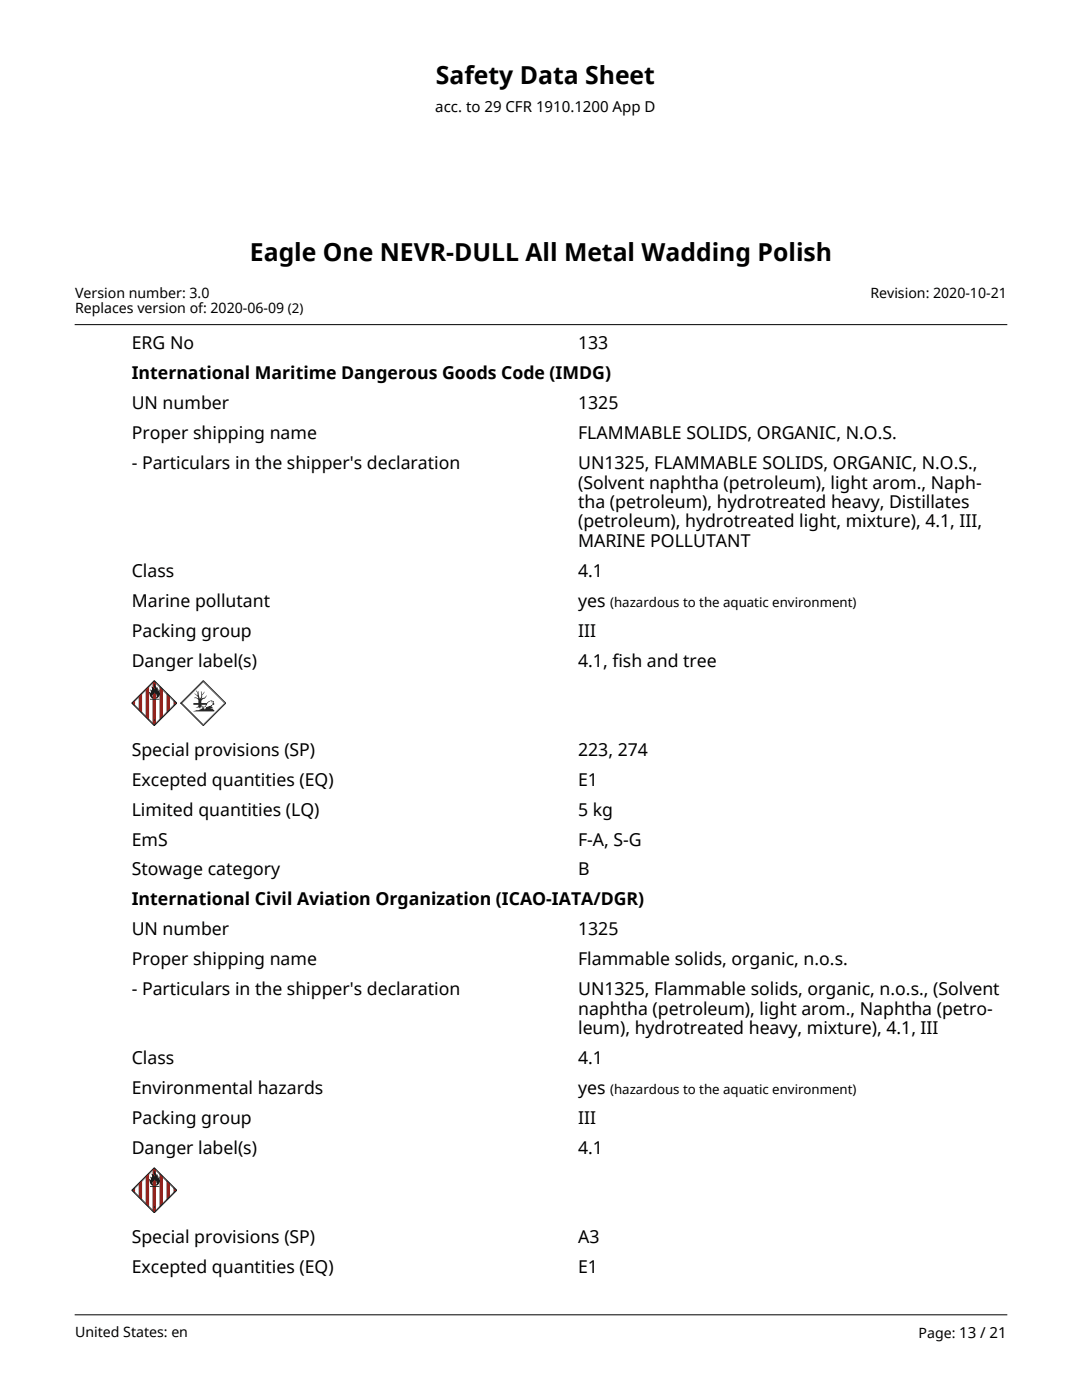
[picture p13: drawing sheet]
<svg xmlns="http://www.w3.org/2000/svg" width="216mm" height="279mm" viewBox="0 0 216 279" stroke-linecap="round" stroke-linejoin="round" font-family="sans-serif">
<defs><g id="words">
<g font-size="4.9">
<text x="87" y="16.8">Safety Data Sheet</text>
<text x="49.9" y="52.1">Eagle One NEVR-DULL All Metal Wadding Polish</text>
</g>
<g font-size="3.5">
<text x="26.3" y="69.7">ERG No</text>
<text x="115.4" y="69.7">133</text>
<text x="26.3" y="75.7">International Maritime Dangerous Goods Code (IMDG)</text>
<text x="26.3" y="81.7">UN number</text>
<text x="115.4" y="81.7">1325</text>
<text x="26.3" y="87.6">Proper shipping name</text>
<text x="115.4" y="87.6">FLAMMABLE SOLIDS, ORGANIC, N.O.S.</text>
<text x="26.3" y="93.6">- Particulars in the shipper's declaration</text>
<text x="115.4" y="93.6">UN1325, FLAMMABLE SOLIDS, ORGANIC, N.O.S.,</text>
<text x="115.4" y="97.5">(Solvent naphtha (petroleum), light arom., Naph-</text>
<text x="115.4" y="101.4">tha (petroleum), hydrotreated heavy, Distillates</text>
<text x="115.4" y="105.3">(petroleum), hydrotreated light, mixture), 4.1, III,</text>
<text x="115.4" y="109.1">MARINE POLLUTANT</text>
<text x="26.3" y="115.1">Class</text>
<text x="115.4" y="115.1">4.1</text>
<text x="26.3" y="121.1">Marine pollutant</text>
<text x="115.4" y="121.1">yes</text>
<text x="26.3" y="127.1">Packing group</text>
<text x="115.4" y="127.1">III</text>
<text x="26.3" y="133">Danger label(s)</text>
<text x="115.4" y="133">4.1, fish and tree</text>
<text x="26.3" y="150.8">Special provisions (SP)</text>
<text x="115.4" y="150.8">223, 274</text>
<text x="26.3" y="156.8">Excepted quantities (EQ)</text>
<text x="115.4" y="156.8">E1</text>
<text x="26.3" y="162.8">Limited quantities (LQ)</text>
<text x="115.4" y="162.8">5 kg</text>
<text x="26.3" y="168.7">EmS</text>
<text x="115.4" y="168.7">F-A, S-G</text>
<text x="26.3" y="174.7">Stowage category</text>
<text x="115.4" y="174.7">B</text>
<text x="26.3" y="180.7">International Civil Aviation Organization (ICAO-IATA/DGR)</text>
<text x="26.3" y="186.7">UN number</text>
<text x="115.4" y="186.7">1325</text>
<text x="26.3" y="192.6">Proper shipping name</text>
<text x="115.4" y="192.6">Flammable solids, organic, n.o.s.</text>
<text x="26.3" y="198.6">- Particulars in the shipper's declaration</text>
<text x="115.4" y="198.6">UN1325, Flammable solids, organic, n.o.s., (Solvent</text>
<text x="115.4" y="202.5">naphtha (petroleum), light arom., Naphtha (petro-</text>
<text x="115.4" y="206.4">leum), hydrotreated heavy, mixture), 4.1, III</text>
<text x="26.3" y="212.3">Class</text>
<text x="115.4" y="212.3">4.1</text>
<text x="26.3" y="218.3">Environmental hazards</text>
<text x="115.4" y="218.3">yes</text>
<text x="26.3" y="224.3">Packing group</text>
<text x="115.4" y="224.3">III</text>
<text x="26.3" y="230.3">Danger label(s)</text>
<text x="115.4" y="230.3">4.1</text>
<text x="26.3" y="248">Special provisions (SP)</text>
<text x="115.4" y="248">A3</text>
<text x="26.3" y="254">Excepted quantities (EQ)</text>
<text x="115.4" y="254">E1</text>
</g>
<text font-size="3" x="86.9" y="22.3">acc. to 29 CFR 1910.1200 App D</text>
<g font-size="2.8">
<text x="15" y="59.4">Version number: 3.0</text>
<text x="173.7" y="59.4">Revision: 2020-10-21</text>
<text x="15" y="62.5">Replaces version of: 2020-06-09 (2)</text>
<text x="15" y="266.9">United States: en</text>
<text x="183.3" y="267.1">Page: 13 / 21</text>
</g>
<g font-size="2.6">
<text x="121.7" y="121.1">(hazardous to the aquatic environment)</text>
<text x="121.7" y="218.3">(hazardous to the aquatic environment)</text>
</g>
</g></defs>
<g fill="#da251d">
<path d="M30.4 136.2l.4-.4 .3 .4v8.3l-.3 .3-.4-.3z" fill-rule="evenodd"/>
<path d="M29 137.6l.7-.7v6.9l-.7-.7z" fill-rule="evenodd"/>
<path d="M27.7 139l.7-.7v4.1l-.7-.7z" fill-rule="evenodd"/>
<path d="M27 139.7v1.3l-.7-.7z" fill-rule="evenodd"/>
<path d="M31.8 136.9l.7 .7v5.5l-.7 .7z" fill-rule="evenodd"/>
<path d="M33.2 138.3l.7 .7v2.7l-.7 .7z" fill-rule="evenodd"/>
<path d="M34.6 139.7l.7 .6-.7 .7z" fill-rule="evenodd"/>
</g>
<path d="M30.9 137.1v.5zM30.8 136.4l.3 1 .1-.4 .2 .2 .1 .8 .2-.5 .1 .1v.8l.2-.3-.3 .9a.69 .69 0 0 1-.8 .4l.4-.7-.2 .2 .1-.4-.3 .2v-.6l-.1 .5-.2-.1 .1 .4-.3-.2v.3l.4 .4h-.2l-.5-.3-.5-1 .5 .2-.2-.7 .4 .2-.1-.8 .5 .2z" fill-rule="evenodd" fill="#1f1a17"/>
<path d="M29.9 139.5h1.9v.1h-1.9z" fill-rule="evenodd" fill="#0c0c0e"/>
<g fill="#131516">
<path d="M30.8 136l4.3 4.3z" fill-rule="evenodd"/>
<path d="M26.5 140.3l4.3-4.3z" fill-rule="evenodd"/>
<path d="M26.5 140.3l4.3 4.3z" fill-rule="evenodd"/>
</g>
<path d="M30.8 135.8l4.5 4.5-4.5 4.5-4.5-4.5z" fill="none" stroke="#131516" stroke-width=".2"/>
<g fill="#131516">
<path d="M35 140.3h.1l-4.3 4.4z" fill-rule="evenodd"/>
<path d="M30.8 143.3l.2 .4-.1 .2-.3-.1zM30.8 143.5l-.1 .2h.1z" fill-rule="evenodd"/>
</g>
<g fill="#fff">
<path d="M39.8 139.5h.2v.4z" fill-rule="evenodd"/>
<path d="M40.8 139.4h.2l-.2 .5z" fill-rule="evenodd"/>
</g>
<g fill="#282727">
<path d="M39.1 137.8l.4 .5 .2-.3-.1 .5 .3 .9 .3-.4-.1-1 .2 .6 .5-.5-.5 .7-.1 .7 .6-.3 .4-.4-.3 .6-.4 .1a1.09 1.09 0 0 0-.2 1.4l.4 .2-.6-.1-.2 .4-.2-.2h-.7l.6-.3v-1.2l-.3-.3-.6-.1 .4-.1 .5 .1-.2-.4-.6-.4 .6 .3v-.5z" fill-rule="evenodd"/>
<path d="M38.6 140.3h2.7l-.1 .4h-2.6zM42.6 140.3h.1v.4h-.3z" fill-rule="evenodd"/>
<path d="M40.2 141.2l.7-.2 .4-.7 .4-.4 .6-.1h.1l-.1 .2 .4-.1-.2 .8-1.3 .5-.2 .6zM40.5 141.2l.5-.2 .4-.6 .4-.4 .4-.1v.3l.4-.1-.2 .5-1.2 .5-.2 .5z" fill-rule="evenodd"/>
<path d="M38.5 142l1.1-.3 .9-.4 .5 .3 .2-.4 .8-.3 .4 .4-.4 .2h.5l.1 .1-.1 .1h.3v.3z" fill-rule="evenodd"/>
<circle cx="42.4" cy="140.3" r=".09"/>
</g>
<path d="M36.1 140.3l4.5-4.5 4.5 4.5-4.5 4.5z" fill="none" stroke="#242729" stroke-width=".2"/>
<g fill="#131516">
<path d="M40.5 136l-4.2 4.4z" fill-rule="evenodd"/>
<path d="M40.5 136.1l4.4 4.2z" fill-rule="evenodd"/>
<path d="M40.5 144.6l4.3-4.3-4.2 4.4z" fill-rule="evenodd"/>
<path d="M36.2 140.3l4.4 4.3z" fill-rule="evenodd"/>
</g>
<path d="M30.8 233.1l4.5 4.5-4.5 4.4-4.5-4.4z" fill-rule="evenodd" fill="#fff"/>
<g fill="#da251d">
<path d="M30.4 233.4l.4-.3 .3 .3v8.3l-.3 .3-.4-.3z" fill-rule="evenodd"/>
<path d="M29 234.8l.7-.7v6.9l-.7-.7z" fill-rule="evenodd"/>
<path d="M27.7 236.2l.7-.7v4.1l-.7-.7z" fill-rule="evenodd"/>
<path d="M27 236.9v1.3l-.7-.7z" fill-rule="evenodd"/>
<path d="M31.8 234.1l.7 .7v5.5l-.7 .7z" fill-rule="evenodd"/>
<path d="M33.2 235.5l.7 .7v2.7l-.7 .7z" fill-rule="evenodd"/>
<path d="M34.6 236.9l.7 .6-.7 .7z" fill-rule="evenodd"/>
</g>
<path d="M30.9 234.3v.5zM30.8 233.6l.3 1 .1-.3 .2 .2 .1 .7 .2-.5 .1 .1v.8l.2-.3-.3 .9a.69 .69 0 0 1-.8 .4l.4-.6-.2 .1 .1-.4-.3 .2v-.6l-.1 .6-.2-.2 .1 .5-.3-.3v.3l.4 .4h-.2l-.5-.3-.5-1 .5 .2-.2-.7 .4 .2-.1-.8 .5 .3z" fill-rule="evenodd" fill="#1f1a17"/>
<path d="M29.9 236.7h1.9v.1h-1.9z" fill-rule="evenodd" fill="#0c0c0e"/>
<g fill="#131516">
<path d="M30.8 233.3l4.3 4.2z" fill-rule="evenodd"/>
<path d="M26.5 237.5l4.3-4.2z" fill-rule="evenodd"/>
<path d="M26.5 237.5l4.3 4.3z" fill-rule="evenodd"/>
</g>
<path d="M30.8 233.1l4.5 4.4-4.5 4.5-4.5-4.5z" fill="none" stroke="#131516" stroke-width=".2"/>
<g fill="#131516">
<path d="M35 237.5h.1l-4.3 4.4z" fill-rule="evenodd"/>
<path d="M30.8 240.6l.2 .3-.1 .2-.3-.1zM30.8 240.7l-.1 .2h.1z" fill-rule="evenodd"/>
</g>
<path d="M15 64.8h185.9M15 262.4h185.9" fill="none" stroke="#000" stroke-width=".2"/>
<use href="#words"/>
</svg>
